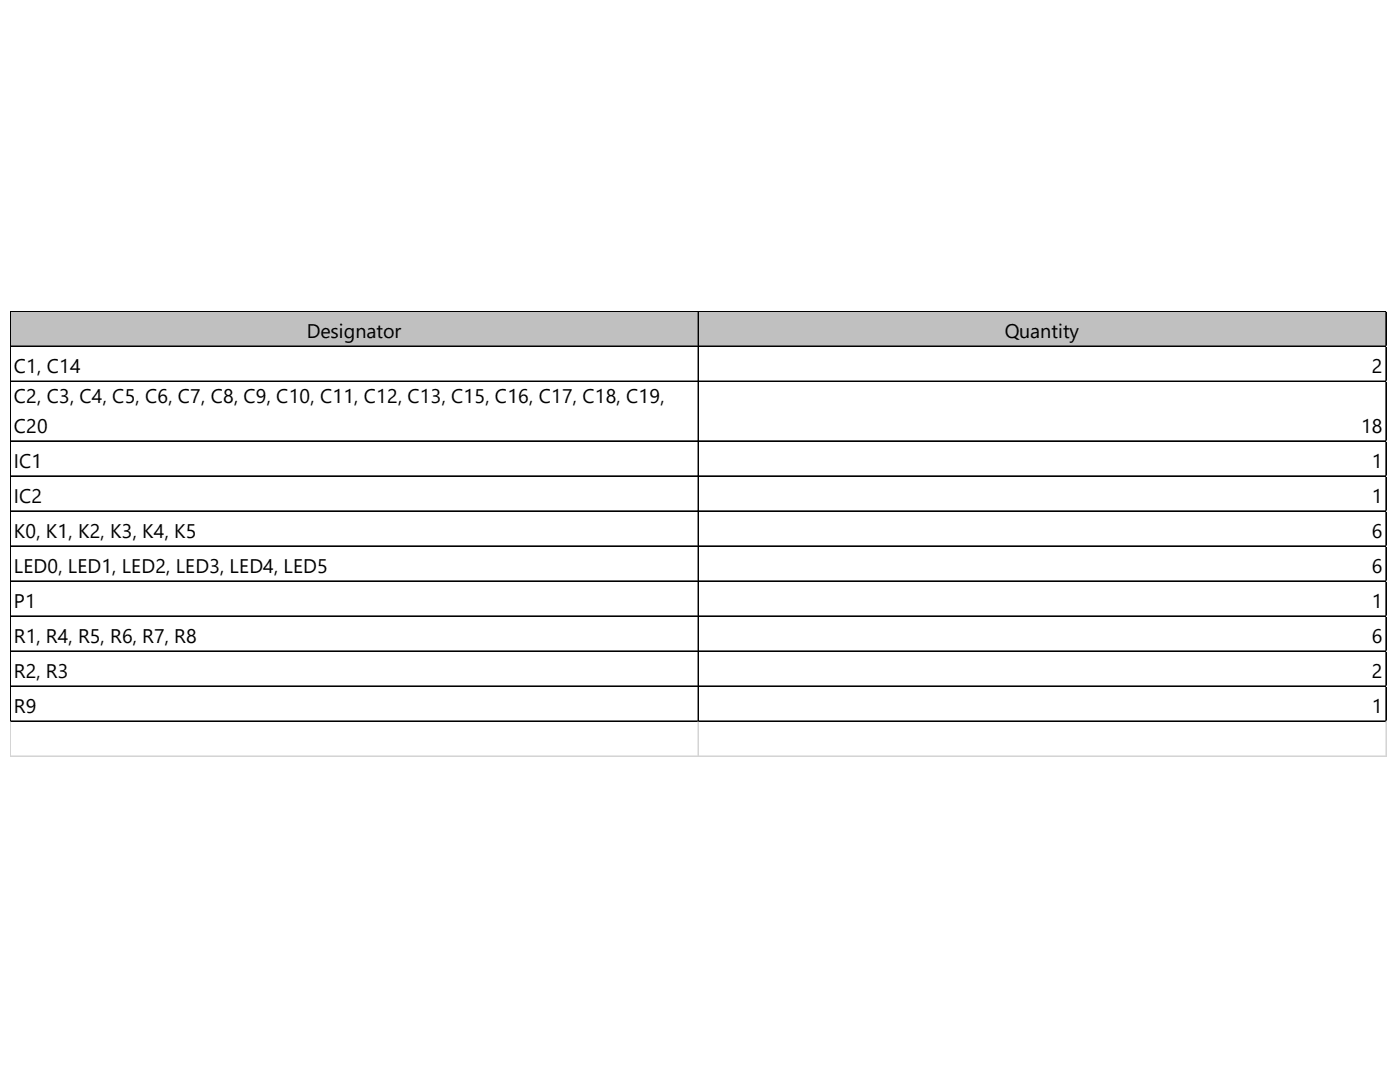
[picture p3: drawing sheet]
<svg xmlns="http://www.w3.org/2000/svg" width="271mm" height="207mm" viewBox="0 0 271 207" stroke-linecap="round" stroke-linejoin="round" font-family="sans-serif">
<defs><g id="words">
<g font-size="3.8">
<text x="59.4" y="65.4">Designator</text>
<text x="194.4" y="65.4">Quantity</text>
<text x="2.7" y="72.1">C1, C14</text>
<text x="2.7" y="77.9">C2, C3, C4, C5, C6, C7, C8, C9, C10, C11, C12, C13, C15, C16, C17, C18, C19,</text>
<text x="265.5" y="72.1">2</text>
<text x="2.7" y="83.7">C20</text>
<text x="263.4" y="83.7">18</text>
<text x="2.7" y="90.5">IC1</text>
<text x="265.5" y="90.5">1</text>
<text x="2.7" y="97.2">IC2</text>
<text x="265.5" y="97.2">1</text>
<text x="2.7" y="104">K0, K1, K2, K3, K4, K5</text>
<text x="265.5" y="104">6</text>
<text x="2.7" y="110.8">LED0, LED1, LED2, LED3, LED4, LED5</text>
<text x="265.5" y="110.8">6</text>
<text x="2.7" y="117.6">P1</text>
<text x="265.5" y="117.6">1</text>
<text x="2.7" y="124.3">R1, R4, R5, R6, R7, R8</text>
<text x="265.5" y="124.3">6</text>
<text x="2.7" y="131.1">R2, R3</text>
<text x="265.5" y="131.1">2</text>
<text x="2.7" y="137.9">R9</text>
<text x="265.5" y="137.9">1</text>
</g>
</g></defs>
<path d="M2.1 60.2h266.2v6.8h-266.2z" fill="#c0c0c0"/>
<g fill="none" stroke="#000" stroke-width=".19">
<path d="M2 60.1v79.4M2.1 60.1v79.4M2.1 60.1h266.2M2.1 60.2h266.2M2.1 66.9h266.2M2.1 67h266.2M2.1 73.7h266.2M135.1 60.3v79.2M135.2 60.3v79.2M268.2 60.3v79.2M268.3 60.3v79.2M2.1 85.2h266.2"/>
<path d="M2.1 85.3h266.2M2.1 92h266.2M2.1 92.1h266.2M2.1 98.8h266.2M2.1 105.5h266.2M2.1 105.6h266.2M2.1 112.3h266.2M2.1 112.4h266.2M2.1 119.1h266.2M2.1 119.2h266.2M2.1 125.9h266.2M2.1 132.6h266.2"/>
<path d="M2.1 132.7h266.2M2.1 139.4h266.2M2.1 139.5h266.2"/>
</g>
<path d="M268.3 60.1h.1M2 139.5v6.9M2.1 139.5v6.9M135.1 139.5v6.9M135.2 139.5v6.9M268.2 139.5v6.9M268.3 139.5v6.9" fill="none" stroke="#d4d4d4" stroke-width=".19"/>
<path d="M268.3 60.1l.1 .2z" fill="#d4d4d4"/>
<path d="M268.3 66.9h.1" fill="none" stroke="#d4d4d4" stroke-width=".19"/>
<path d="M268.3 66.9l.1 .1z" fill="#d4d4d4"/>
<path d="M268.3 73.7h.1" fill="none" stroke="#d4d4d4" stroke-width=".19"/>
<path d="M268.3 73.7l.1 .1z" fill="#d4d4d4"/>
<path d="M268.3 85.2h.1" fill="none" stroke="#d4d4d4" stroke-width=".19"/>
<path d="M268.3 85.2l.1 .2z" fill="#d4d4d4"/>
<path d="M268.3 92h.1" fill="none" stroke="#d4d4d4" stroke-width=".19"/>
<path d="M268.3 92l.1 .1z" fill="#d4d4d4"/>
<path d="M268.3 98.8h.1" fill="none" stroke="#d4d4d4" stroke-width=".19"/>
<path d="M268.3 98.8l.1 .1z" fill="#d4d4d4"/>
<path d="M268.3 105.5h.1" fill="none" stroke="#d4d4d4" stroke-width=".19"/>
<path d="M268.3 105.5l.1 .2z" fill="#d4d4d4"/>
<path d="M268.3 112.3h.1" fill="none" stroke="#d4d4d4" stroke-width=".19"/>
<path d="M268.3 112.3l.1 .2z" fill="#d4d4d4"/>
<path d="M268.3 119.1h.1" fill="none" stroke="#d4d4d4" stroke-width=".19"/>
<path d="M268.3 119.1l.1 .1z" fill="#d4d4d4"/>
<path d="M268.3 125.9h.1" fill="none" stroke="#d4d4d4" stroke-width=".19"/>
<path d="M268.3 125.9l.1 .1z" fill="#d4d4d4"/>
<path d="M268.3 132.6h.1" fill="none" stroke="#d4d4d4" stroke-width=".19"/>
<path d="M268.3 132.6l.1 .2z" fill="#d4d4d4"/>
<path d="M268.3 139.4h.1" fill="none" stroke="#d4d4d4" stroke-width=".19"/>
<path d="M268.3 139.4l.1 .1z" fill="#d4d4d4"/>
<path d="M2 146.2h266.4" fill="none" stroke="#d4d4d4" stroke-width=".19"/>
<use href="#words"/>
</svg>
